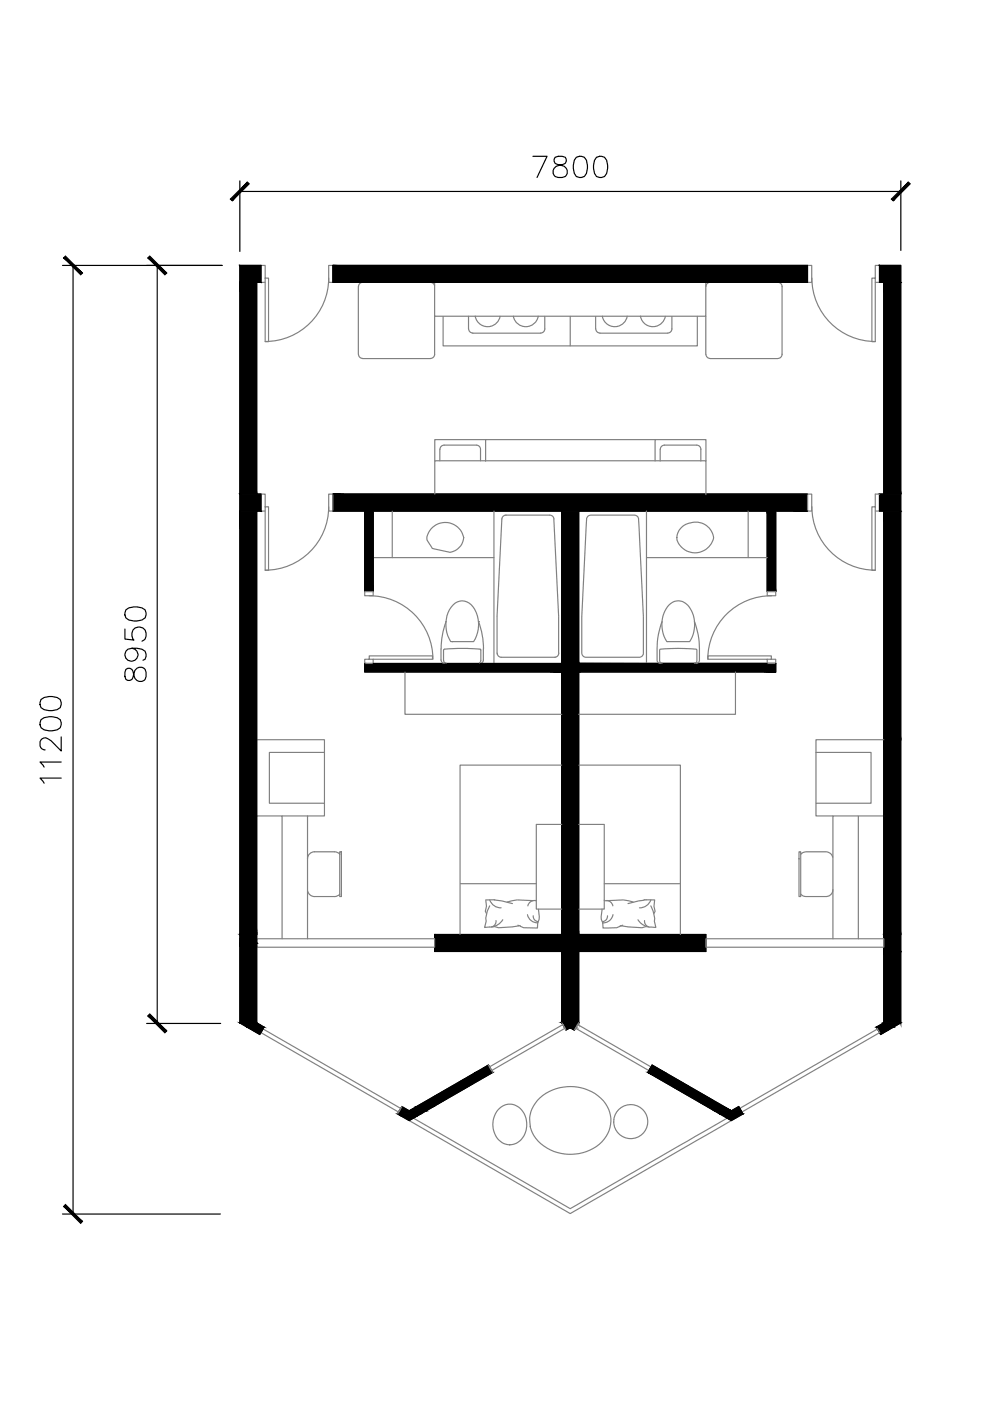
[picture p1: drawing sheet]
<svg xmlns="http://www.w3.org/2000/svg" width="297mm" height="420mm" viewBox="0 0 297 420" stroke-linecap="round" stroke-linejoin="round" font-family="sans-serif">
<g fill="none" stroke="#808080" stroke-width=".35">
<path d="M78.2 79.6h1.3v22.9h1v-19.1h-1M99.8 79.6h-1.3v5.1h1.3M242 79.6h1.3v5.1h-1.3M263.6 79.6h-1.2v22.9h-1.1v-19.1h1.1M78.2 84.7h1.3M98.5 83.4a19 19 0 0 1-19 19M129 84.7l.9 .4 .3 .6M170.9 94.8v8.9M211.6 94.8v11.5M212.8 84.7a1.25 1.25 0 0 0-1.2 1.2M233.2 84.7a1.25 1.25 0 0 1 1.2 1.3v20.2a1.25 1.25 0 0 1-1.2 1.3M243.3 83.4a19 19 0 0 0 19.1 19"/>
<path d="M262.4 84.7h1.2M211.6 106.2a1.25 1.25 0 0 0 1.2 1.3h20.3M131.8 134.8v3.4M133.1 133.5h9.7a1.25 1.25 0 0 1 1.2 1.2v3.5M133.1 133.5a1.25 1.25 0 0 0-1.2 1.2M208.8 133.5h-9.6a1.25 1.25 0 0 0-1.3 1.2v3.6M208.8 133.5a1.25 1.25 0 0 1 1.3 1.2v3.6M78.2 153.3h1.3M78.2 148.2h1.3v22.8h1v-19h-1M98.5 152a19 19 0 0 1-19 19M98.5 148.2h1.3v5.1h-1.3zM204.3 158.1a5.7 5.7 0 0 1 9.6 3.1 5.6 5.6 0 0 1-5.5 4.6 5.6 5.6 0 0 1-5.5-4.6l.5-1.8z"/>
<path d="M224.3 153.3v13.9h5.7M242 148.2h1.3v5.1h-1.3zM243.3 152a19 19 0 0 0 19.1 19M262.4 148.2v22.8h-1.1v-19h1.1M263.6 148.2v5.1h-1.2M109.3 177.4h2.6v1.3h-2.6zM110.6 178.7a19 19 0 0 1 19.2 19M111.9 167.2h5.7M148.1 167.2v31.8M193.8 167.2v31.8M230 177.4h2.5v1.3h-2.5zM231.3 178.7a19 19 0 0 0-19.2 19"/>
<path d="M109.3 197.7h2.6v1.3h-2.6zM110.7 197.7v-1h18.9v1h-17.7M135.6 192.4h6.4a9 9 0 0 0-1.4-11.6 4 4 0 0 0-5.9 2.1 9.8 9.8 0 0 0 .4 9.5h.6M143.4 186.4a23.3 23.3 0 0 1 1.5 8.2M144.9 194.6l-.1 3.7-.7 .6M200.4 181.5a3.9 3.9 0 0 1 6.5 1.1 9.4 9.4 0 0 1-.2 9.8h-6.8a9.3 9.3 0 0 1 .5-10.9zM230 197.7h2.5v1.3h-2.5zM230 197.7h-17.8v-1h19v1M264.9 221.8v.1M76.9 244.7h7.7v36.8M84.6 244.7h7.6M257.1 244.7h-7.4v36.8"/>
<path d="M264.9 244.7h-7.6v36.8M92.2 267.2l.8 1.2 1.3 .5 6.3-.1 1.3-.6M138 265h22.8M146.8 269.9a3.5 3.5 0 0 0 3.4 2.4M148.3 269.8l-2.5 .1M148.7 276.1a1.71 1.71 0 0 1-1.1 1.8M150.7 275.8l-1.2 1.3-2.1 .9M155.2 269.9l4.6 .2M155.2 277.5l.4 .1M155.9 277.6l-6.5 .6-1.1-.3-1.6 .1M159.8 274.6a1.63 1.63 0 0 0 1.5 1.8M160.4 270.1a2.01 2.01 0 0 0-2.2 1.6"/>
<path d="M160.8 270l-.4 .1M161.4 272.7a5.8 5.8 0 0 1-.2 4 3 3 0 0 1-3.1-2.4M181.1 265h22.7M181.8 270.1l1.2 .4 .7 1.2M182.1 274.6a1.63 1.63 0 0 1-1.5 1.8M183.7 274.3a2.94 2.94 0 0 1-3 2.4v1.6l4.2-.1 1.8-.7M185.9 277.6l6.5 .6 1.2-.3 .9 .1M191.2 275.8l1.1 1.2 1.4 .8M193.1 269.8l.5 .1M193.2 276.1a1.71 1.71 0 0 0 1.1 1.8M193.6 269.8l2.5 .1M195.1 269.9a3.5 3.5 0 0 1-3.4 2.4"/>
<path d="M149.6 332.5a4.6 4.6 0 0 1 7.7 1.9 6.2 6.2 0 0 1-4 8.9 5.6 5.6 0 0 1-5.5-6.6 6.6 6.6 0 0 1 1.8-4.2zM161.1 330a13.6 13.6 0 0 1 20.4 1 9.3 9.3 0 0 1-4.7 13.9 13.3 13.3 0 0 1-17.2-5.2l-.7-1.7-.1-2.8a9.4 9.4 0 0 1 2.3-5.2zM189.2 353.4v.1"/>
</g>
<g fill="#000">
<path d="M169.2 308.2h1.7l-1.3 .7zM264.9 306.8h5.1l-2.2 1.2z"/>
<path d="M263.6 79.6l6.4 5.1v-5.1zM263.6 79.6l6.4 5.1h-6.4z"/>
<path d="M264.9 84.7l5.1 63.5v-63.5zM264.9 84.7l5.1 63.5h-5.1z"/>
<path d="M109.3 153.3l2.6 24.1v-24.1zM109.3 153.3l2.6 24.1h-2.6z"/>
<path d="M168.4 153.3l5.1 45.7v-45.7zM168.4 153.3l5.1 45.7h-5.1z"/>
<path d="M230 153.3l2.5 24.1v-24.1zM230 153.3l2.5 24.1h-2.5z"/>
<path d="M99.8 148.2l142.2 5.1v-5.1zM99.8 148.2l142.2 5.1h-142.2z"/>
<path d="M263.6 148.2l6.4 5.1v-5.1zM263.6 148.2l6.4 5.1h-6.4z"/>
<path d="M264.9 153.3l5.1 68.5v-68.5zM264.9 153.3l5.1 68.5h-5.1z"/>
<path d="M168.4 199h5.1zM168.4 199h5.1z"/>
<path d="M168.4 199l5.1 .1zM168.4 199l5.1 .1z"/>
<path d="M109.3 199l59.1 2.5v-2.5zM109.3 199l59.1 2.5h-59.1z"/>
<path d="M168.4 199.1l5.1 2.4v-2.4zM168.4 199.1l5.1 2.4h-5.1z"/>
<path d="M173.5 199h59zM173.5 199h59z"/>
<path d="M173.5 199l59 .1zM173.5 199l59 .1z"/>
<path d="M173.5 199.1l59 2.4v-2.4zM173.5 199.1l59 2.4h-59z"/>
<path d="M168.4 201.5l5.1 78.8v-78.8zM168.4 201.5l5.1 78.8h-5.1z"/>
<path d="M264.9 221.8l5.1 .1zM264.9 221.8l5.1 .1z"/>
<path d="M264.9 221.9l5.1 58.4v-58.4zM264.9 221.9l5.1 58.4h-5.1z"/>
<path d="M168.4 285.3l5.1 21.4v-21.4zM168.4 285.3l5.1 21.4h-5.1z"/>
<path d="M130.3 280.3l81.3 5v-5zM130.3 280.3l81.3 5h-81.3z"/>
<path d="M264.9 280.3l5.1 5v-5zM264.9 280.3l5.1 5h-5.1z"/>
<path d="M264.9 285.3l5.1 21.5v-21.5zM264.9 285.3l5.1 21.5h-5.1z"/>
<path d="M170.9 308.2l1.3 .7zM170.9 308.2h1.7l-.4 .7z"/>
<path d="M168.4 306.7l4.2 1.5 .9-1.5zM168.4 306.7l4.2 1.5h-3.4z"/>
<path d="M262.7 308h5.1l-2.9-1.2zM262.7 308h5.1l-3.8 2.2z"/>
</g>
<g fill="none" stroke="#000" stroke-width=".35">
<path d="M263.6 79.6h6.4v5.1zM263.6 79.6l6.4 5.1h-6.4zM264.9 84.7h5.1v63.5zM264.9 84.7l5.1 63.5h-5.1zM99.8 148.2h142.2M99.8 148.2h142.2v5.1zM99.8 148.2l142.2 5.1h-142.2zM109.3 153.3v24.1M109.3 153.3h2.6v24.1zM109.3 153.3l2.6 24.1h-2.6zM111.9 153.3v24.1M168.4 153.3h5.1v45.7z"/>
<path d="M168.4 153.3l5.1 45.7h-5.1zM230 153.3v24.1M230 153.3h2.5v24.1zM230 153.3l2.5 24.1h-2.5zM232.5 153.3v24.1M242 153.3h-68.5v127h38.1M263.6 148.2h6.4v5.1zM263.6 148.2l6.4 5.1h-6.4zM264.9 153.3h5.1v68.5zM264.9 153.3l5.1 68.5h-5.1zM109.3 199v2.5h59.1v78.8h-38.1M109.3 199h59.1v2.5z"/>
<path d="M109.3 199l59.1 2.5h-59.1zM168.4 199h5.1zM168.4 199v2.5M168.4 199l5.1 .1zM168.4 199.1h5.1v2.4zM168.4 199.1l5.1 2.4h-5.1zM173.5 199h59zM173.5 199h56.5M173.5 199l59 .1zM173.5 199.1h59v2.4zM173.5 199.1l59 2.4h-59zM232.5 199v2.5h-59"/>
<path d="M168.4 201.5h5.1v78.8zM168.4 201.5l5.1 78.8h-5.1zM264.9 221.8l5.1 .1zM264.9 221.9h5.1v58.4zM264.9 221.9l5.1 58.4h-5.1zM130.3 280.3h81.3v5zM130.3 280.3l81.3 5h-81.3zM130.3 285.3h81.3M168.4 285.3v21.4M168.4 285.3h5.1v21.4zM168.4 285.3l5.1 21.4h-5.1zM173.5 285.3v21.4"/>
<path d="M264.9 280.3h5.1v5zM264.9 280.3l5.1 5h-5.1zM264.9 285.3h5.1v21.5zM264.9 285.3l5.1 21.5h-5.1zM168.4 306.7h5.1l-.9 1.5zM168.4 306.7l4.2 1.5h-3.4zM169.2 308.2h1.7l-1.3 .7zM169.6 308.9l1.3-.7 1.3 .7M170.9 308.2l1.3 .7zM170.9 308.2h1.7l-.4 .7zM262.7 308l2.2-1.2 2.9 1.2zM262.7 308h5.1l-3.8 2.2z"/>
<path d="M264.9 306.8h5.1l-2.2 1.2z"/>
</g>
<circle cx="143.4" cy="186.4" r=".18" fill="#808080"/>
<g fill="none" stroke="#000" stroke-width=".35">
<path d="M71.9 54.2v21.2M71.9 57.4h198.1M74.1 54.6l.6 .5-5.1 5.1zM74.1 54.6l-4.5 5.6-.5-.5zM159.7 46.9h4.3l-3 6.3M166.4 47.2a1.29 1.29 0 0 0 .6 2.1l1.2 .3a1.83 1.83 0 0 1 1.8 1.7 1.83 1.83 0 0 1-1.5 1.9h-1.2a1.83 1.83 0 0 1-1.6-1.9 1.83 1.83 0 0 1 1.9-1.7l1.2-.3a1.29 1.29 0 0 0 .6-2.1l-.9-.3h-1.2zM172.7 47.2a2.11 2.11 0 0 1 3.1 .9 5.3 5.3 0 0 1-.7 4.8 2.05 2.05 0 0 1-3-.9 5.3 5.3 0 0 1 .6-4.8zM178.8 47.2a2.11 2.11 0 0 1 3 .9 5.3 5.3 0 0 1-.6 4.8 2.05 2.05 0 0 1-3-.9 5.3 5.3 0 0 1 .6-4.8zM270 54.2v20.9M272.3 54.6l-4.6 5.6-.5-.5zM272.3 54.6l.5 .5-5.1 5.1zM18.7 79.6h47.9"/>
<path d="M19.1 77.3l5.6 4.6-.5 .5zM19.6 76.8l5.1 5.1-5.6-4.6zM21.9 79.6v284.5M44.3 77.3l5.7 4.6-.6 .5zM44.3 77.3l.6-.5 5.1 5.1zM47.1 79.6v227.3M71.9 79.6h6.3v5.1h-1.3v63.5h1.3v5.1h-1.3v153.5l2.2 1.2-1.2 2.2-6-3.4zM71.9 79.6h6.3v5.1zM71.9 79.6l6.3 5.1h-6.3zM99.8 79.6h142.2v5.1h-142.2zM99.8 79.6h142.2v5.1zM99.8 79.6l142.2 5.1h-142.2z"/>
<path d="M71.9 84.7h5v63.5zM71.9 84.7l5 63.5h-5zM71.9 153.3h5v127zM71.9 153.3l5 127h-5zM71.9 148.2h6.3v5.1zM71.9 148.2l6.3 5.1h-6.3zM99.8 153.3h68.6v45.7h-56.5M37.4 188.7v3l2.7 .3a2.24 2.24 0 0 1 0-3.4 2.24 2.24 0 0 1 3.4 .4 2.24 2.24 0 0 1-.9 3.3M37.7 182.9a5 5 0 0 1 5.8 0 2.08 2.08 0 0 1-.9 3 5.2 5.2 0 0 1-4.9-.6l-.3-.9zM39.6 194.4a1.96 1.96 0 0 1 1.6 2.7 1.96 1.96 0 0 1-3.1 .8 1.96 1.96 0 0 1 .2-3.2 5.9 5.9 0 0 1 5.2 .6l.3 1.5-.3 .9-.6 .3M12.3 215.8a5 5 0 0 1 5.7 0 2.08 2.08 0 0 1-.9 3.1 5.2 5.2 0 0 1-4.8-.7l-.3-.8zM12.3 209.8a5 5 0 0 1 5.7 0 2.08 2.08 0 0 1-.9 3 5.3 5.3 0 0 1-4.8-.6l-.3-.9z"/>
<path d="M37.7 200.8l-.3 .8v1.3l.3 .9a1.3 1.3 0 0 0 2.1-.6l.3-1.3a1.83 1.83 0 0 1 1.7-1.8 1.83 1.83 0 0 1 2 1.5v1.3a1.83 1.83 0 0 1-2 1.5 1.83 1.83 0 0 1-1.7-1.9l-.3-1.1a1.26 1.26 0 0 0-2.1-.6zM18.3 221v4.2l-3-3a2.03 2.03 0 0 0-2.7-.6l-.6 .9v1.2a1.55 1.55 0 0 0 1.5 1.2M18.3 233.4h-6.3l1.2 1.5M18.3 228.5h-6.3l1.2 1.6M264.9 221.8v-68.5h-1.3v-5.1h1.3v-63.5h-1.3v-5.1h6.4v227.2l-6 3.4-1.3-2.2 2.2-1.2v-84.9M71.9 280.3h5v2.5zM71.9 280.3l5 2.5h-5zM71.9 282.8h5v.2zM71.9 282.8l5 .2h-5zM71.9 283h5v23.8zM71.9 283l5 23.8h-5zM130.3 280.3v5"/>
<path d="M211.6 280.3v5M44 306.9h22.1M44.3 304.6l5.7 4.6-.6 .5zM44.9 304.1l5.1 5.1-5.7-4.6zM71.9 306.8l7.2 1.2h-5zM71.9 306.8h5.1l2.1 1.2zM71.9 306.8h5.1zM74.1 308h5l-1.2 2.2zM195.5 319.4l3.8 2.2h-5.1zM195.5 319.4l23.7 13.7 2.2-1.2 1.3 2.2-3.5 2-25-14.5zM119.2 334.1l5.9 .6h-4.9zM119.2 334.1h6.9l-1 .6z"/>
<path d="M119.7 333.1h8l-1.6 1zM119.7 333.1l6.4 1h-6.9zM120.2 334.7h4.9l-2.4 1.4zM120.5 331.9l2.2 1.2 23.7-13.7 1.3 2.2-25 14.5-3.5-2zM120.5 331.9l2.2 1.2h-3zM122.7 333.1l2.2-1.2 2.8 1.2zM124.9 331.9h5l-2.2 1.2zM124.9 331.9l17.7-10.3-12.7 10.3zM129.9 331.9l12.7-10.3h5.1zM142.6 321.6l3.8-2.2 1.3 2.2zM194.2 321.6h5.1l19.9 11.5zM194.2 321.6l25 11.5h-5.1z"/>
<path d="M214.1 333.1l8.6 1h-7zM214.1 333.1h8l.6 1zM215.7 334.1h7l-3.5 2zM219.2 333.1l2.2-1.2 .7 1.2zM18.7 364.1h47.4M19.1 361.8l5.6 4.5-.5 .6zM19.6 361.2l5.1 5.1-5.6-4.5z"/>
</g>
<g fill="none" stroke="#808080" stroke-width=".35">
<path d="M107.4 86v20.3M108.4 84.7l-.6 .3-.3 .9M130.3 94.8v11.4a1.25 1.25 0 0 1-1.3 1.3h-20.3M140.4 94.8v3.9M140.5 98.6a1.25 1.25 0 0 0 1.2 1.3h20.3a1.34 1.34 0 0 0 1.3-1.3M142.4 94.8a3.8 3.8 0 0 0 3.7 3.2 3.8 3.8 0 0 0 3.8-3.1M161.3 94.8a3.8 3.8 0 0 1-3.7 3.2 3.8 3.8 0 0 1-3.7-3.2M163.3 94.9v3.8M178.5 94.9v3.8M178.6 98.6a1.25 1.25 0 0 0 1.2 1.3M188 94.8a3.8 3.8 0 0 1-3.7 3.2 3.8 3.8 0 0 1-3.8-3.2M192 94.8a3.8 3.8 0 0 0 3.7 3.2 3.8 3.8 0 0 0 3.7-3.1"/>
<path d="M201.4 98.6a1.25 1.25 0 0 1-1.3 1.3h-20.3M201.4 94.9v3.8M209 94.9v8.8h-76.2v-8.8M211.6 84.7v10.1h-81.3v-10M107.5 106.2a1.25 1.25 0 0 0 1.2 1.3M145.6 131.8h-15.3v6.4M196.4 131.8h-50.8v6.5M196.4 138.2v-6.4h15.2v6.4M117.6 153.3v13.9h30.5v-13.9M129.7 158.1a5.5 5.5 0 0 1 5.7-1.1 5.5 5.5 0 0 1 3.5 4.7 4.5 4.5 0 0 1-4.5 3.8l-4.8-1-1.6-2.6a3.5 3.5 0 0 1 1.2-3.3zM130.3 148.2v-10h81.3v10.2M150.4 155.6l-1.4 29.2"/>
<path d="M166 155.6l1.4 29.2M166 155.6l-.5-.9-.7-.2h-13.4a1.25 1.25 0 0 0-1 1.1M193.8 153.3v13.9h30.5M262.4 148.2h1.2M132.9 195v3.1M133 198.1l.3 .6 .4 .2M133.7 186.4h.1M133.7 186.4a23.3 23.3 0 0 0-1.5 8.2v3.4a1.07 1.07 0 0 0 1 .9M144.1 195v3.1l-.4 .7M144.1 194.9l-.2-.2-1.1-.1-4.3-.1-5.3 .2-.2 .2M149 184.9v11M167.4 184.9l.1 11-.2 .6-.5 .5-16.5 .1-.9-.4-.4-.8"/>
<path d="M174.4 184.8l1.4-29.2a1.42 1.42 0 0 1 1.8-1.1h12.6a1.23 1.23 0 0 1 1.2 1.3l1.4 29M174.4 184.9v10.5a1.39 1.39 0 0 0 1.6 1.7h15.3a1.35 1.35 0 0 0 1.5-1.7v-10.5M198.4 186.4a30.2 30.2 0 0 0-1.4 12l1 .6M198.5 198.9a1.11 1.11 0 0 1-.8-1.5v-2.3a.4 .4 0 0 1 .2-.4 .4 .4 0 0 1 .4 0 55.1 55.1 0 0 1 10.5 0l.1 3.1a.9 .9 0 0 1-.8 1.1M208.2 186.4a30.2 30.2 0 0 1 1.4 12l-1 .6M121.4 201.5v12.7h47M220.4 201.5v12.7h-46.9M76.9 221.8h20.4v19M97.3 225.7h-16.6v15.2h16.6v3.8h-5.1v36.8M168.4 229.5h-30.5v50.8M173.5 229.5h30.4v50.8M244.6 225.7h16.5v15.2h-16.5v3.8h5"/>
<path d="M264.8 221.8h-20.2v19M101.8 255.5h.5v13.4h-.5zM101.9 256.2l-1.3-.7h-6.4a2.1 2.1 0 0 0-2 2M168.4 247.2h-7.6v25.4h7.6M173.5 247.2h7.6v25.4h-7.6M239.5 255.5h.5v13.4h-.5zM240 256.2l.7-.5 .9-.2h5.3a2.33 2.33 0 0 1 2.7 1.6M145.6 269.9l.2 1.9-.3 1.5 .3 .6M146.8 271.7l-.7 1.5-.5 2.1 .1 1-.4 1.8 1.4-.1M148.2 269.9l2.2 .3 3.2 .8M155 269.9l-3 .6M161.2 276.7l-.1 1.6-4.1-.1-1-.4"/>
<path d="M180.4 272.6a5.9 5.9 0 0 0 .3 4.1M186.7 269.9l-5.6 .1M186.9 269.9l2.9 .6M193.1 270l-4.9 1M195.1 271.7l.7 1.5a5.2 5.2 0 0 1 .3 3.1l.5 1.8-2.1-.1M196.2 269.9l-.2 1.9 .4 1.5-.3 .6M249.7 266.8a2.37 2.37 0 0 1-3 2.1l-5.6-.1-1.1-.6M76.9 281.5h53.4v2.6h-53.4zM211.6 281.5h53.3v2.6h-53.3zM78.8 308.6l41.3 23.8-.6 1.1-41.3-23.8zM146.4 319.4l1.3 2.2M146.7 320l22-12.7 .6 1.1-22 12.7z"/>
<path d="M168.4 306.7l1.2 2.2M173.2 307.3l21.9 12.7-.6 1.1-22-12.7zM173.5 306.7l-1.3 2.2M195.5 319.4l-1.3 2.2M120.5 331.9l-1.3 2.2M122.7 336.1l48.2 27.9 48.3-27.9M123.9 335.3l47 27.2 47-27.2M184 335.7a5.1 5.1 0 0 1 7.9-3.5 5.1 5.1 0 0 1-.4 8.7 5.1 5.1 0 0 1-7.5-4.4M184 335.8v.7M221.4 331.9l1.3 2.2M221.7 332.4l41.3-23.8 .7 1.1-41.4 23.8z"/>
</g>
<g fill="#000">
<path d="M71.9 306.8h5.1l2.1 1.2zM142.6 321.6l3.8-2.2 1.3 2.2zM195.5 319.4l3.8 2.2h-5.1zM119.2 334.1h6.9l-1 .6zM120.5 331.9l2.2 1.2h-3zM214.1 333.1h8l.6 1zM219.2 333.1l2.2-1.2 .7 1.2z"/>
<path d="M74.1 54.6l-4.5 5.6 5.1-5.1zM74.1 54.6l-4.5 5.6-.5-.5z"/>
<path d="M272.3 54.6l-5.1 5.1 .5 .5zM272.3 54.6l.5 .5-5.1 5.1z"/>
<path d="M71.9 79.6l6.3 5.1v-5.1zM71.9 79.6l6.3 5.1h-6.3z"/>
<path d="M99.8 79.6l142.2 5.1v-5.1zM99.8 79.6l142.2 5.1h-142.2z"/>
<path d="M19.1 77.3l5.1 5.1 .5-.5zM19.6 76.8l5.1 5.1-5.6-4.6z"/>
<path d="M44.3 77.3l5.1 5.1 .6-.5zM44.3 77.3l.6-.5 5.1 5.1z"/>
<path d="M71.9 84.7l5 63.5v-63.5zM71.9 84.7l5 63.5h-5z"/>
<path d="M71.9 153.3l5 127v-127zM71.9 153.3l5 127h-5z"/>
<path d="M71.9 148.2l6.3 5.1v-5.1zM71.9 148.2l6.3 5.1h-6.3z"/>
<path d="M71.9 280.3l5 2.5v-2.5zM71.9 280.3l5 2.5h-5z"/>
<path d="M71.9 282.8l5 .2v-.2zM71.9 282.8l5 .2h-5z"/>
<path d="M71.9 283l5 23.8v-23.8zM71.9 283l5 23.8h-5z"/>
<path d="M44.9 304.1l-.6 .5 5.7 4.6zM44.3 304.6l5.7 4.6-.6 .5z"/>
<path d="M71.9 306.8l2.2 1.2h5zM74.1 308h5l-1.2 2.2z"/>
<path d="M71.9 306.8h5.1zM71.9 306.8h5.1z"/>
<path d="M119.2 334.1l1 .6h4.9zM120.2 334.7h4.9l-2.4 1.4z"/>
<path d="M119.7 333.1l6.4 1 1.6-1zM119.7 333.1l6.4 1h-6.9z"/>
<path d="M124.9 331.9l2.8 1.2 2.2-1.2zM122.7 333.1l2.2-1.2 2.8 1.2z"/>
<path d="M129.9 331.9l17.8-10.3h-5.1zM124.9 331.9l17.7-10.3-12.7 10.3z"/>
<path d="M194.2 321.6l25 11.5-19.9-11.5zM194.2 321.6l25 11.5h-5.1z"/>
<path d="M214.1 333.1l1.6 1h7zM215.7 334.1h7l-3.5 2z"/>
<path d="M19.6 361.2l-.5 .6 5.6 4.5zM19.1 361.8l5.6 4.5-.5 .6z"/>
</g>
</svg>
